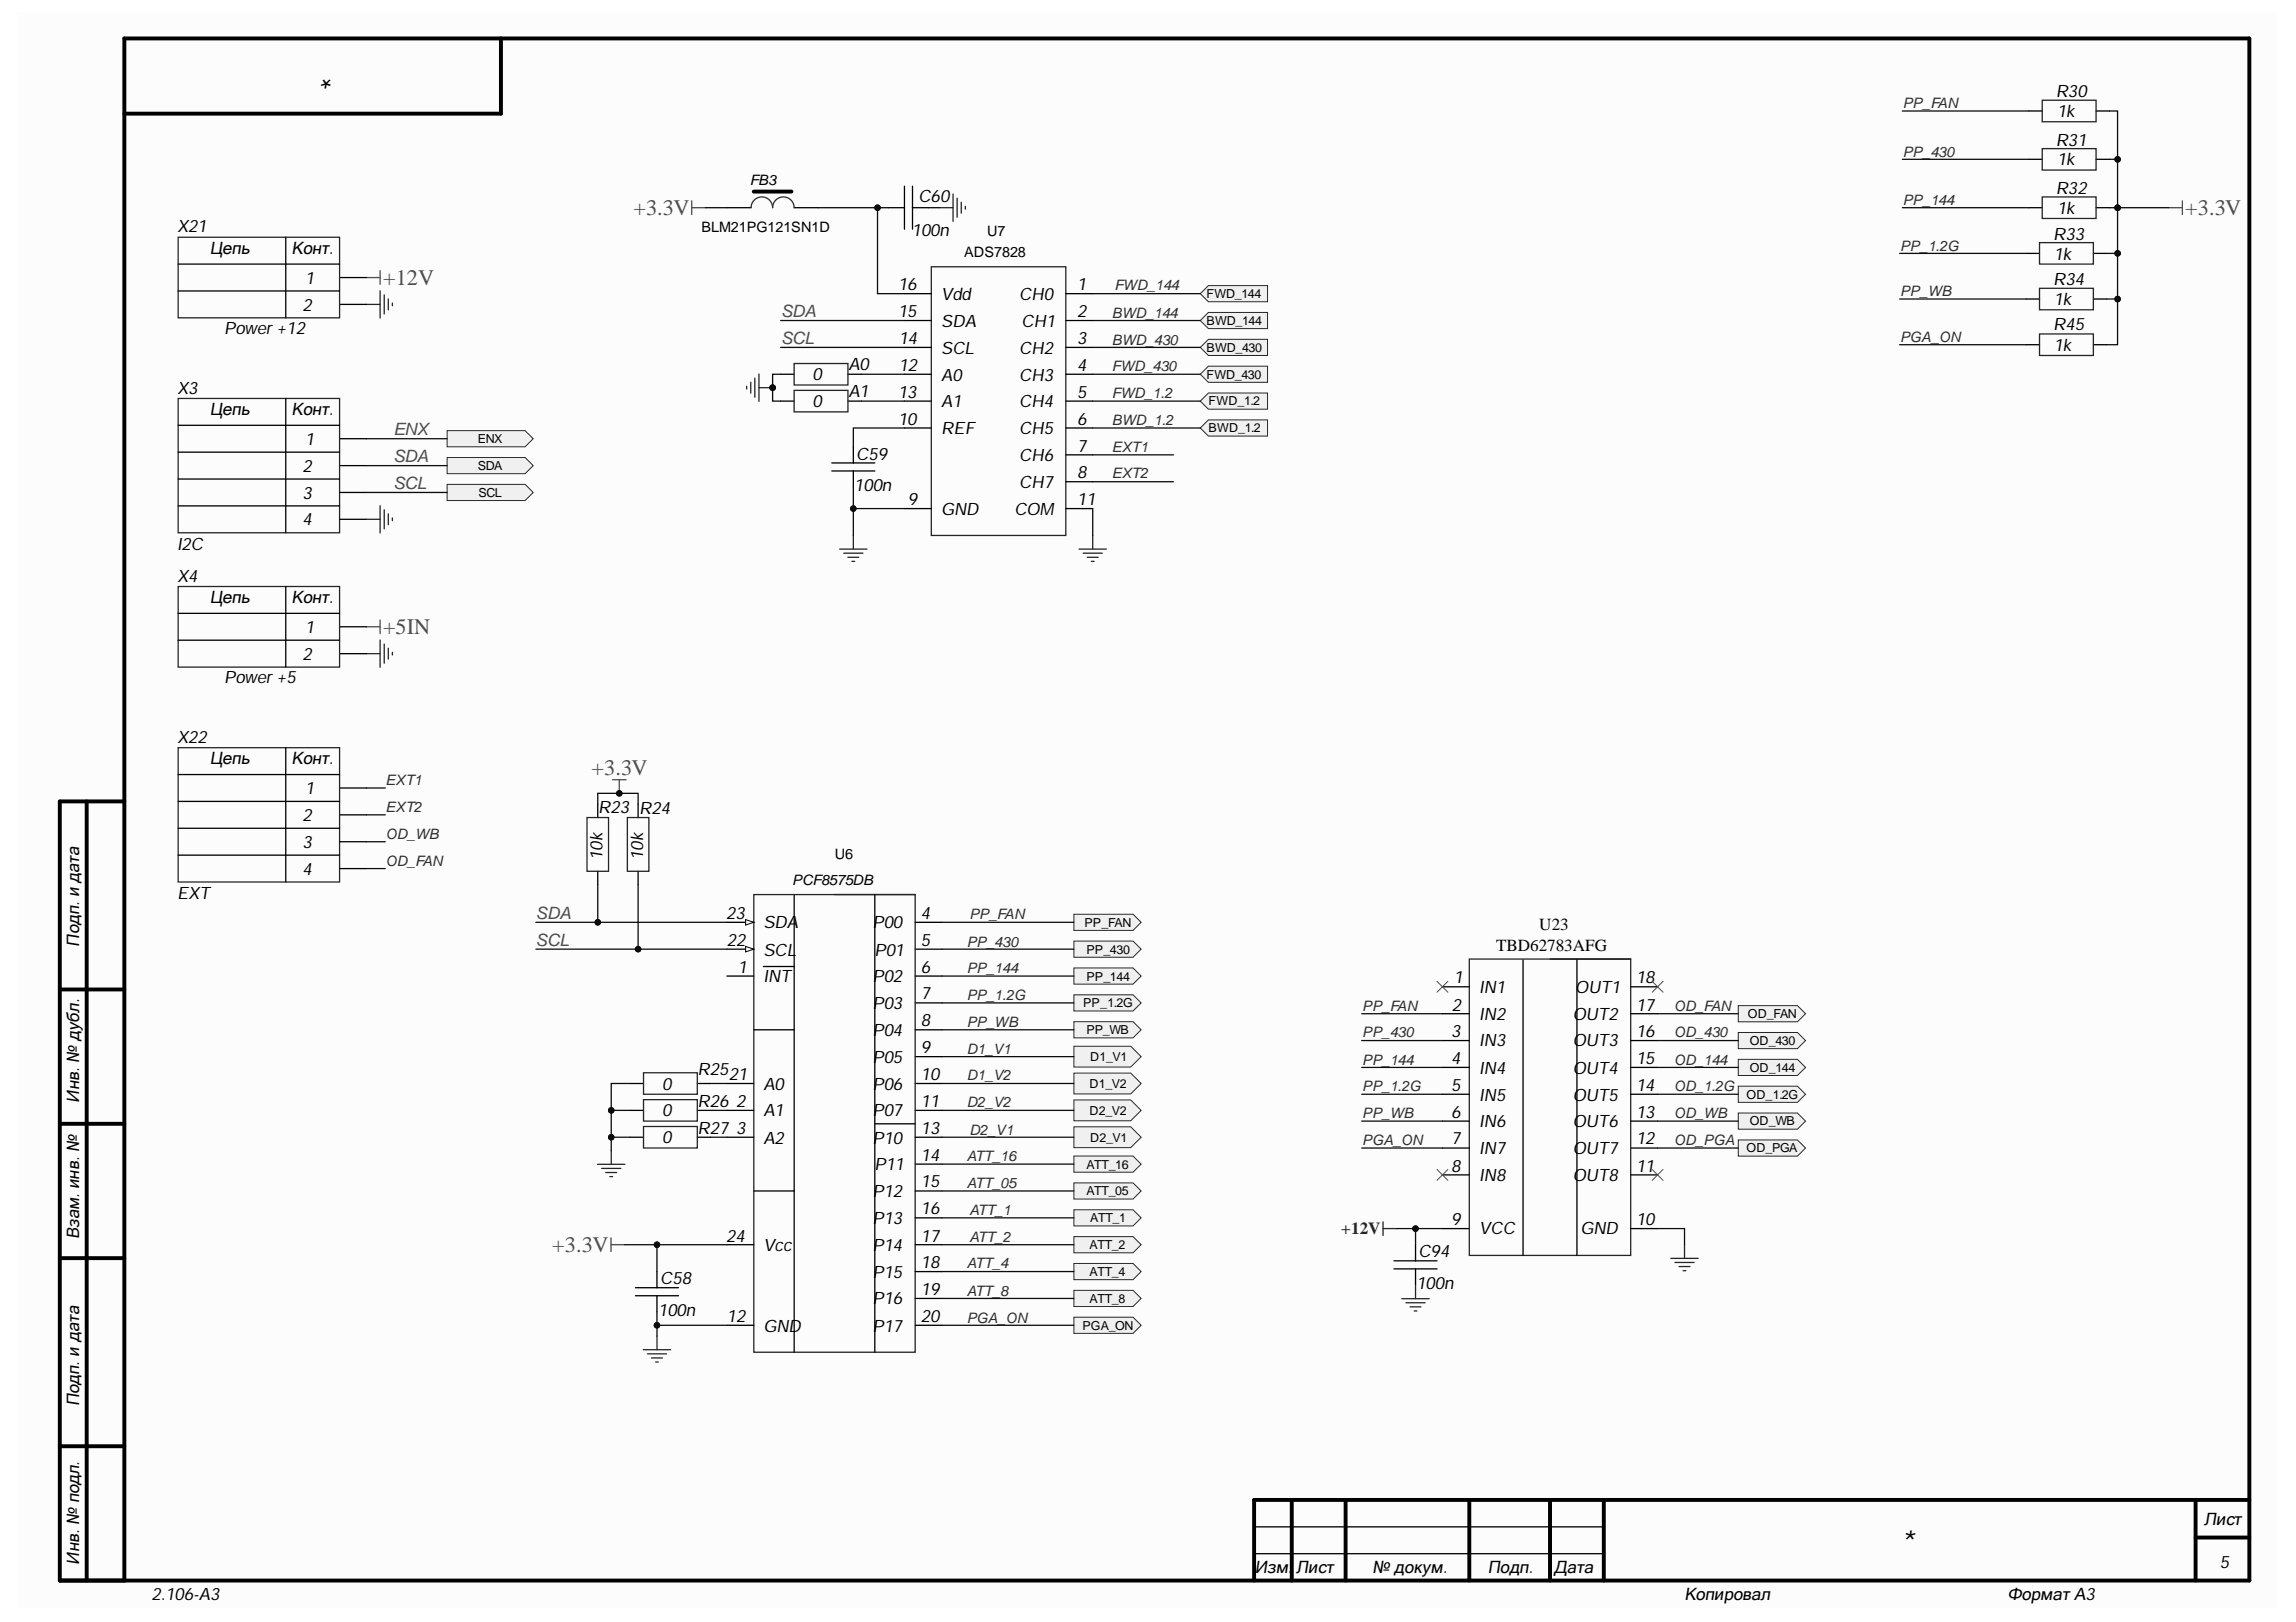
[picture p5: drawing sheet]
<svg xmlns="http://www.w3.org/2000/svg" width="297mm" height="210mm" viewBox="0 0 297 210" stroke-linecap="round" stroke-linejoin="round" font-family="sans-serif">
<defs><g id="words">
<g font-size="4.4">
<text x="43.5" y="8.3" transform="rotate(-180 43.5 8.3)">*</text>
<text x="245.9" y="201.2">*</text>
</g>
<g font-size="2.9" fill="#4c4c4c">
<text x="81.9" y="27.9">+3.3V</text>
<text x="282.7" y="27.9">+3.3V</text>
<text x="49.6" y="36.9">+12V</text>
<text x="49.6" y="82.1">+5IN</text>
<text x="76.5" y="100.3">+3.3V</text>
<text x="71.5" y="162">+3.3V</text>
</g>
<g font-size="2.2">
<text x="266" y="12.5">R30</text>
<text x="266.1" y="15.1">1k</text>
<text x="266" y="18.8">R31</text>
<text x="266.1" y="21.4">1k</text>
<text x="118.8" y="26.1">C60</text>
<text x="266" y="25.1">R32</text>
<text x="266.1" y="27.7">1k</text>
<text x="22.9" y="30.1">X21</text>
<text x="27.1" y="32.9">Цепь</text>
<text x="37.7" y="32.9">Конт.</text>
<text x="118" y="30.6">100n</text>
<text x="265.6" y="31">R33</text>
<text x="265.7" y="33.6">1k</text>
<text x="39.2" y="40.2">2</text>
<text x="39.5" y="36.7">1</text>
<text x="116.2" y="41.1">15</text>
<text x="116.2" y="37.6">16</text>
<text x="121.8" y="38.8">Vdd</text>
<text x="131.8" y="38.8">CH0</text>
<text x="139.4" y="37.6">1</text>
<text x="139.4" y="41.1">2</text>
<text x="265.6" y="36.9">R34</text>
<text x="265.7" y="39.4">1k</text>
<text x="29" y="43.2">Power +12</text>
<text x="109.8" y="47.9">A0</text>
<text x="116.3" y="44.5">14</text>
<text x="116.3" y="48">12</text>
<text x="121.8" y="42.3">SDA</text>
<text x="121.8" y="45.8">SCL</text>
<text x="131.8" y="45.8">CH2</text>
<text x="132.2" y="42.3">CH1</text>
<text x="139.4" y="44.5">3</text>
<text x="139.4" y="48">4</text>
<text x="265.6" y="42.7">R45</text>
<text x="265.7" y="45.4">1k</text>
<text x="22.9" y="50.9">X3</text>
<text x="27.1" y="53.7">Цепь</text>
<text x="37.7" y="53.7">Конт.</text>
<text x="105.1" y="49.2">0</text>
<text x="105.1" y="52.6">0</text>
<text x="109.8" y="51.4">A1</text>
<text x="116.2" y="51.4">13</text>
<text x="121.8" y="49.2">A0</text>
<text x="121.8" y="52.7">A1</text>
<text x="131.8" y="49.2">CH3</text>
<text x="131.8" y="52.7">CH4</text>
<text x="139.4" y="51.4">5</text>
<text x="39.5" y="57.6">1</text>
<text x="110.8" y="59.5">C59</text>
<text x="116.2" y="55">10</text>
<text x="121.8" y="56.2">REF</text>
<text x="131.8" y="56.2">CH5</text>
<text x="131.8" y="59.6">CH6</text>
<text x="139.4" y="55">6</text>
<text x="139.4" y="58.5">7</text>
<text x="39.2" y="61.1">2</text>
<text x="39.2" y="64.5">3</text>
<text x="110.5" y="63.5">100n</text>
<text x="117.5" y="65.4">9</text>
<text x="131.8" y="63.1">CH7</text>
<text x="139.4" y="61.9">8</text>
<text x="139.4" y="65.4">11</text>
<text x="22.9" y="71.1">I2C</text>
<text x="39.2" y="68">4</text>
<text x="121.8" y="66.6">GND</text>
<text x="131.2" y="66.6">COM</text>
<text x="22.9" y="75.3">X4</text>
<text x="27.1" y="78.1">Цепь</text>
<text x="37.7" y="78.1">Конт.</text>
<text x="39.5" y="81.9">1</text>
<text x="29" y="88.4">Power +5</text>
<text x="39.2" y="85.4">2</text>
<text x="22.9" y="96.1">X22</text>
<text x="27.1" y="98.9">Цепь</text>
<text x="37.7" y="98.9">Конт.</text>
<text x="39.2" y="106.3">2</text>
<text x="39.5" y="102.8">1</text>
<text x="77.4" y="105.2">R23 R24</text>
<text x="39.2" y="109.7">3</text>
<text x="39.2" y="113.2">4</text>
<text x="78" y="111.3" transform="rotate(-90 78 111.3)">10k</text>
<text x="83.2" y="111.3" transform="rotate(-90 83.2 111.3)">10k</text>
<text x="22.9" y="116.3">EXT</text>
<text x="94" y="118.9">23</text>
<text x="119.1" y="118.9">4</text>
<text x="10.2" y="122.5" transform="rotate(-90 10.2 122.5)">Подп. и дата</text>
<text x="94" y="122.4">22</text>
<text x="95.5" y="125.9">1</text>
<text x="98.8" y="123.7">SCL</text>
<text x="98.8" y="120.1">SDA</text>
<text x="112.9" y="120.1">P00</text>
<text x="113.1" y="123.7">P01</text>
<text x="119.1" y="122.4">5</text>
<text x="119.1" y="125.9">6</text>
<text x="193.6" y="123.1">TBD62783AFG</text>
<text x="199.1" y="120.3">U23</text>
<text x="98.8" y="127.1">INT</text>
<text x="112.9" y="130.6">P03</text>
<text x="112.9" y="127.1">P02</text>
<text x="119.1" y="129.3">7</text>
<text x="187.8" y="130.8">2</text>
<text x="188.1" y="127.2">1</text>
<text x="191.4" y="128.5">IN1</text>
<text x="191.4" y="132">IN2</text>
<text x="203.5" y="132">OUT2</text>
<text x="203.8" y="128.5">OUT1</text>
<text x="211.7" y="130.8">17</text>
<text x="211.7" y="127.2">18</text>
<text x="112.9" y="137.5">P05</text>
<text x="112.9" y="134.1">P04</text>
<text x="119.1" y="136.3">9</text>
<text x="119.1" y="132.8">8</text>
<text x="187.7" y="134.2">3</text>
<text x="187.7" y="137.7">4</text>
<text x="191.4" y="135.4">IN3</text>
<text x="203.5" y="135.4">OUT3</text>
<text x="211.7" y="137.7">15</text>
<text x="211.7" y="134.2">16</text>
<text x="10.2" y="142.7" transform="rotate(-90 10.2 142.7)">Инв. № дубл.</text>
<text x="85.7" y="141">0</text>
<text x="90.2" y="143.3">R26</text>
<text x="90.2" y="139.1">R25</text>
<text x="94.3" y="139.8">21</text>
<text x="95.2" y="143.3">2</text>
<text x="98.8" y="141">A0</text>
<text x="112.9" y="141">P06</text>
<text x="119.1" y="139.8">10</text>
<text x="119.1" y="143.3">11</text>
<text x="187.7" y="141.2">5</text>
<text x="191.4" y="139">IN4</text>
<text x="191.4" y="142.4">IN5</text>
<text x="203.5" y="142.4">OUT5</text>
<text x="203.5" y="139">OUT4</text>
<text x="211.7" y="141.2">14</text>
<text x="85.7" y="147.9">0</text>
<text x="85.7" y="144.5">0</text>
<text x="90.2" y="146.7">R27</text>
<text x="95.2" y="146.7">3</text>
<text x="98.8" y="148">A2</text>
<text x="98.8" y="144.5">A1</text>
<text x="112.9" y="144.5">P07</text>
<text x="112.9" y="148">P10</text>
<text x="119.1" y="146.7">13</text>
<text x="187.7" y="144.6">6</text>
<text x="187.7" y="148.1">7</text>
<text x="191.4" y="145.9">IN6</text>
<text x="191.4" y="149.4">IN7</text>
<text x="203.5" y="149.4">OUT7</text>
<text x="203.5" y="145.9">OUT6</text>
<text x="211.7" y="148.1">12</text>
<text x="211.7" y="144.6">13</text>
<text x="112.9" y="154.9">P12</text>
<text x="113.1" y="151.5">P11</text>
<text x="119.1" y="150.2">14</text>
<text x="119.1" y="153.7">15</text>
<text x="187.7" y="151.6">8</text>
<text x="191.4" y="152.8">IN8</text>
<text x="203.5" y="152.8">OUT8</text>
<text x="211.7" y="151.6">11</text>
<text x="10.2" y="160.3" transform="rotate(-90 10.2 160.3)">Взам. инв. №</text>
<text x="94" y="160.7">24</text>
<text x="98.8" y="161.9">Vcc</text>
<text x="112.9" y="158.4">P13</text>
<text x="112.9" y="161.9">P14</text>
<text x="119.1" y="157.1">16</text>
<text x="119.1" y="160.7">17</text>
<text x="187.7" y="158.6">9</text>
<text x="191.4" y="159.8">VCC</text>
<text x="204.5" y="159.8">GND</text>
<text x="211.7" y="158.6">10</text>
<text x="85.4" y="166.2">C58</text>
<text x="112.9" y="165.3">P15</text>
<text x="119.1" y="164.1">18</text>
<text x="119.1" y="167.6">19</text>
<text x="183.2" y="166.8">100n</text>
<text x="183.5" y="162.7">C94</text>
<text x="85.2" y="170.3">100n</text>
<text x="94" y="171.1">12</text>
<text x="98.8" y="172.3">GND</text>
<text x="112.9" y="168.8">P16</text>
<text x="112.9" y="172.3">P17</text>
<text x="119.1" y="171.1">20</text>
<text x="10.2" y="182" transform="rotate(-90 10.2 182)">Подп. и дата</text>
<text x="285.1" y="197.3">Лист</text>
<text x="10.2" y="202.5" transform="rotate(-90 10.2 202.5)">Инв. № подл.</text>
<text x="162.4" y="203.6">Изм.</text>
<text x="167.7" y="203.6">Лист</text>
<text x="177.6" y="203.6">№ докум.</text>
<text x="192.5" y="203.6">Подп.</text>
<text x="201" y="203.6">Дата</text>
<text x="287.2" y="202.9">5</text>
<text x="19.6" y="207.1">2.106-A3</text>
<text x="217.9" y="207.1">Копировал</text>
<text x="259.7" y="207.1">Формат А3</text>
</g>
<g font-size="2.2" fill="#4c4c4c">
<text x="101.1" y="41.1">SDA</text>
<text x="101.1" y="44.5">SCL</text>
<text x="50.9" y="59.8">SDA</text>
<text x="50.9" y="56.3">ENX</text>
<text x="50.9" y="63.3">SCL</text>
<text x="69.3" y="118.9">SDA</text>
<text x="69.3" y="122.4">SCL</text>
</g>
<text font-size="2.2" fill="#262626" x="173.5" y="159.8">+12V</text>
<g font-size="1.9" fill="#2e2e2e">
<text x="246.2" y="14">PP_FAN</text>
<text x="246.2" y="20.3">PP_430</text>
<text x="246.2" y="26.5">PP_144</text>
<text x="245.8" y="32.4">PP_1.2G</text>
<text x="143.8" y="41.1">BWD_144</text>
<text x="144.2" y="37.6">FWD_144</text>
<text x="245.8" y="38.3">PP_WB</text>
<text x="143.8" y="44.6">BWD_430</text>
<text x="245.8" y="44.3">PGA_ON</text>
<text x="143.8" y="48.1">FWD_430</text>
<text x="143.8" y="51.5">FWD_1.2</text>
<text x="143.8" y="55">BWD_1.2</text>
<text x="143.8" y="58.5">EXT1</text>
<text x="143.8" y="61.9">EXT2</text>
<text x="49.9" y="101.6">EXT1</text>
<text x="49.9" y="105.1">EXT2</text>
<text x="49.9" y="108.6">OD_WB</text>
<text x="49.9" y="112">OD_FAN</text>
<text x="125.4" y="118.9">PP_FAN</text>
<text x="125.1" y="122.5">PP_430</text>
<text x="125.1" y="126">PP_144</text>
<text x="125.1" y="129.4">PP_1.2G</text>
<text x="176.2" y="130.8">PP_FAN</text>
<text x="216.6" y="130.8">OD_FAN</text>
<text x="125.1" y="132.9">PP_WB</text>
<text x="125.1" y="136.3">D1_V1</text>
<text x="176.2" y="137.8">PP_144</text>
<text x="176.2" y="134.2">PP_430</text>
<text x="216.6" y="137.8">OD_144</text>
<text x="216.6" y="134.2">OD_430</text>
<text x="125.1" y="139.8">D1_V2</text>
<text x="125.1" y="143.3">D2_V2</text>
<text x="176.2" y="141.2">PP_1.2G</text>
<text x="216.6" y="141.2">OD_1.2G</text>
<text x="125.4" y="146.8">D2_V1</text>
<text x="176.2" y="144.7">PP_WB</text>
<text x="176.2" y="148.2">PGA_ON</text>
<text x="216.6" y="144.7">OD_WB</text>
<text x="216.6" y="148.2">OD_PGA</text>
<text x="125.1" y="150.3">ATT_16</text>
<text x="125.1" y="153.8">ATT_05</text>
<text x="125.4" y="157.2">ATT_1</text>
<text x="125.4" y="160.7">ATT_2</text>
<text x="125.1" y="164.1">ATT_4</text>
<text x="125.1" y="167.7">ATT_8</text>
<text x="125.1" y="171.2">PGA_ON</text>
</g>
<g font-size="1.9">
<text x="97" y="23.9">FB3</text>
<text x="90.7" y="30">BLM21PG121SN1D</text>
<text x="124.7" y="33.3">ADS7828</text>
<text x="127.7" y="30.5">U7</text>
<text x="108" y="111.2">U6</text>
<text x="102.5" y="114.6">PCF8575DB</text>
</g>
<g font-size="1.6">
<text x="156.1" y="38.6">FWD_144</text>
<text x="156.1" y="42.1">BWD_144</text>
<text x="156.1" y="45.5">BWD_430</text>
<text x="156.1" y="49">FWD_430</text>
<text x="156.4" y="52.5">FWD_1.2</text>
<text x="61.8" y="57.4">ENX</text>
<text x="156.4" y="55.9">BWD_1.2</text>
<text x="61.8" y="60.8">SDA</text>
<text x="61.9" y="64.3">SCL</text>
<text x="140.3" y="120">PP_FAN</text>
<text x="140.5" y="123.4">PP_430</text>
<text x="140.1" y="130.4">PP_1.2G</text>
<text x="140.5" y="126.9">PP_144</text>
<text x="226.1" y="131.8">OD_FAN</text>
<text x="140.5" y="133.8">PP_WB</text>
<text x="141.1" y="137.3">D1_V1</text>
<text x="226.4" y="135.3">OD_430</text>
<text x="141" y="140.8">D1_V2</text>
<text x="226" y="142.2">OD_1.2G</text>
<text x="226.4" y="138.7">OD_144</text>
<text x="141" y="144.3">D2_V2</text>
<text x="141.1" y="147.8">D2_V1</text>
<text x="226" y="149.1">OD_PGA</text>
<text x="226.4" y="145.6">OD_WB</text>
<text x="140.5" y="151.2">ATT_16</text>
<text x="140.5" y="154.7">ATT_05</text>
<text x="141" y="161.6">ATT_2</text>
<text x="141.1" y="158.1">ATT_1</text>
<text x="141" y="165.2">ATT_4</text>
<text x="140" y="172.1">PGA_ON</text>
<text x="141" y="168.6">ATT_8</text>
</g>
</g></defs>
<g fill="#fcfcfc">
<path d="M2.2 1.5h292.3v206.5h-292.3z" fill-rule="evenodd"/>
<path d="M2.2 1.5h292.3v206.5h-292.3z" fill-rule="evenodd"/>
</g>
<g fill="none" stroke="#000" stroke-width=".51">
<path d="M64.8 5v9.7h-48.7M11.2 103.7v100.8M16.1 103.7h-8.4v100.8h283.3v-199.5h-274.9v199.5M7.7 128h8.4M7.7 145.4h8.4M7.7 162.8h8.4M7.7 187.2h8.4M167.1 194.1v10.4M174.1 194.1v10.4M190.1 194.1v10.4M200.5 194.1v10.4M207.5 194.1v10.4"/>
<path d="M284 194.1v10.4M284 199h7M291 194.1h-128.8v10.4"/>
</g>
<g fill="none" stroke="#000" stroke-width=".17">
<path d="M102.7 115.9v59.1M108 115.8h10.4M113.2 115.8v59.2M118.4 119.4h3.5M94 122.8h3.5M94 126.3h3.5M98.8 125.1h4M118.4 122.8h3.5M118.4 136.7h3.5M118.4 129.8h3.5M118.4 126.3h3.5M118.4 133.3h3.5"/>
<path d="M94 140.2h3.5M94 143.7h3.5M94 147.2h3.5M118.4 140.2h3.5M118.4 143.7h3.5M118.4 150.6h3.5M118.4 147.2h3.5M118.4 154.1h3.5M118.4 157.6h3.5M94 171.5h3.5M118.4 171.5h3.5M118.4 161.1h3.5"/>
<path d="M118.4 164.6h3.5M118.4 168h3.5M162.2 197.6h45.3M162.2 201.1h45.3"/>
</g>
<path d="M47.4 84.6h1.8M49.2 82.8v3.6M49.7 83.4v2.4M50.2 83.9v1.4M50.8 84.4v.4M97.5 115.8h20.9v59.2h-20.9z" fill="none" stroke="#262626" stroke-width=".17"/>
<path d="M47.4 81.1h1.8M49.2 80.2v1.8" fill="none" stroke="#4c4c4c" stroke-width=".17"/>
<path d="M96.5 122.5l1 .3-1 .4z" fill="#fbfbfb"/>
<path d="M96.5 122.5l1 .3-1 .4z" fill="none" stroke="#000" stroke-width=".13"/>
<path d="M94 119.4h3.5" fill="none" stroke="#000" stroke-width=".17"/>
<path d="M96.5 119l1 .4-1 .3z" fill="#fbfbfb"/>
<path d="M96.5 119l1 .4-1 .3z" fill="none" stroke="#000" stroke-width=".13"/>
<path d="M77.3 104.1v1.7M77.3 112.8v1.7M82.6 104.1v1.7M82.6 112.8v1.7M97.5 133.3h5.2M97.5 154.1h5.2M113.2 145.4h5.2M82.2 167.7h5.6M82.2 166.6h5.6M85 164.6v2M85 167.7v2.1M94 161.1h3.5" fill="none" stroke="#000" stroke-width=".17"/>
<path d="M75.9 105.8h2.8v7h-2.8zM81.2 105.8h2.7v7h-2.7zM83.2 174.7h3.6M83.8 175.2h2.4M84.3 175.7h1.4M84.8 176.3h.4M85 172.9v1.8" fill="none" stroke="#262626" stroke-width=".17"/>
<path d="M79.2 100.9h1.8M80.1 100.9v1.8M79 160.2v1.8M79 161.1h1.8" fill="none" stroke="#4c4c4c" stroke-width=".17"/>
<circle cx="80.1" cy="102.7" r=".35" fill="#0e0e0e"/>
<circle cx="80.1" cy="102.7" r=".35" fill="none" stroke="#0e0e0e" stroke-width=".13"/>
<path d="M81.5 147.2h1.8M81.5 143.7h1.8M81.5 140.2h1.8M90.2 147.2h1.8M90.2 143.7h1.8M90.2 140.2h1.8" fill="none" stroke="#000" stroke-width=".17"/>
<path d="M83.3 138.8h6.9v2.8h-6.9zM77.3 150.7h3.5M77.8 151.2h2.5M78.4 151.7h1.4M78.9 152.3h.4M79.1 148.9v1.8M83.3 145.8h6.9v2.8h-6.9zM83.3 142.3h6.9v2.8h-6.9z" fill="none" stroke="#262626" stroke-width=".17"/>
<path d="M138.9 170.5h7.7l1 1-1 1.1h-7.7z" fill-rule="evenodd" fill="#f0f0f0"/>
<path d="M138.9 170.5h7.7l1 1-1 1.1h-7.7z" fill="none" stroke="#262626" stroke-width=".13"/>
<path d="M138.9 121.8h7.7l1 1-1 1.1h-7.7z" fill-rule="evenodd" fill="#f0f0f0"/>
<path d="M138.9 121.8h7.7l1 1-1 1.1h-7.7z" fill="none" stroke="#262626" stroke-width=".13"/>
<path d="M138.9 125.3h7.7l1 1-1 1.1h-7.7z" fill-rule="evenodd" fill="#f0f0f0"/>
<path d="M138.9 125.3h7.7l1 1-1 1.1h-7.7z" fill="none" stroke="#262626" stroke-width=".13"/>
<path d="M138.9 128.7h7.7l1 1.1-1 1h-7.7z" fill-rule="evenodd" fill="#f0f0f0"/>
<path d="M138.9 128.7h7.7l1 1.1-1 1h-7.7z" fill="none" stroke="#262626" stroke-width=".13"/>
<path d="M138.9 132.2h7.7l1 1.1-1 1h-7.7z" fill-rule="evenodd" fill="#f0f0f0"/>
<path d="M138.9 132.2h7.7l1 1.1-1 1h-7.7z" fill="none" stroke="#262626" stroke-width=".13"/>
<path d="M138.9 118.3h7.7l1 1.1-1 1h-7.7z" fill-rule="evenodd" fill="#f0f0f0"/>
<path d="M138.9 118.3h7.7l1 1.1-1 1h-7.7z" fill="none" stroke="#262626" stroke-width=".13"/>
<path d="M138.9 145.8h7.4l1.3 1.4-1.3 1.3h-7.4z" fill-rule="evenodd" fill="#f0f0f0"/>
<path d="M138.9 145.8h7.4l1.3 1.4-1.3 1.3h-7.4z" fill="none" stroke="#262626" stroke-width=".13"/>
<path d="M138.9 142.3h7.4l1.3 1.4-1.3 1.3h-7.4z" fill-rule="evenodd" fill="#f0f0f0"/>
<path d="M138.9 142.3h7.4l1.3 1.4-1.3 1.3h-7.4z" fill="none" stroke="#262626" stroke-width=".13"/>
<path d="M138.9 135.4h7.4l1.3 1.3-1.3 1.4h-7.4z" fill-rule="evenodd" fill="#f0f0f0"/>
<path d="M138.9 135.4h7.4l1.3 1.3-1.3 1.4h-7.4z" fill="none" stroke="#262626" stroke-width=".13"/>
<path d="M138.9 138.9h7.4l1.3 1.3-1.3 1.4h-7.4z" fill-rule="evenodd" fill="#f0f0f0"/>
<path d="M138.9 138.9h7.4l1.3 1.3-1.3 1.4h-7.4z" fill="none" stroke="#262626" stroke-width=".13"/>
<path d="M138.9 149.6h7.7l1 1-1 1.1h-7.7z" fill-rule="evenodd" fill="#f0f0f0"/>
<path d="M138.9 149.6h7.7l1 1-1 1.1h-7.7z" fill="none" stroke="#262626" stroke-width=".13"/>
<path d="M138.9 167h7.7l1 1-1 1.1h-7.7z" fill-rule="evenodd" fill="#f0f0f0"/>
<path d="M138.9 167h7.7l1 1-1 1.1h-7.7z" fill="none" stroke="#262626" stroke-width=".13"/>
<path d="M138.9 163.5h7.7l1 1.1-1 1h-7.7z" fill-rule="evenodd" fill="#f0f0f0"/>
<path d="M138.9 163.5h7.7l1 1.1-1 1h-7.7z" fill="none" stroke="#262626" stroke-width=".13"/>
<path d="M138.9 160h7.7l1 1.1-1 1h-7.7z" fill-rule="evenodd" fill="#f0f0f0"/>
<path d="M138.9 160h7.7l1 1.1-1 1h-7.7z" fill="none" stroke="#262626" stroke-width=".13"/>
<path d="M138.9 156.6h7.7l1 1-1 1h-7.7z" fill-rule="evenodd" fill="#f0f0f0"/>
<path d="M138.9 156.6h7.7l1 1-1 1h-7.7z" fill="none" stroke="#262626" stroke-width=".13"/>
<path d="M138.9 153.1h7.7l1 1-1 1.1h-7.7z" fill-rule="evenodd" fill="#f0f0f0"/>
<path d="M138.9 153.1h7.7l1 1-1 1.1h-7.7z" fill="none" stroke="#262626" stroke-width=".13"/>
<path d="M23 79.4h20.9M37 75.9v10.4M23 82.8h20.9M43.9 81.1h3.5M43.9 84.6h3.5" fill="none" stroke="#000" stroke-width=".17"/>
<path d="M23 75.9h20.9v10.4h-20.9z" fill="none" stroke="#262626" stroke-width=".17"/>
<path d="M57.8 62.7h10.1l1.1 1-1.1 1.1h-10.1z" fill-rule="evenodd" fill="#f0f0f0"/>
<path d="M57.8 62.7h10.1l1.1 1-1.1 1.1h-10.1z" fill="none" stroke="#262626" stroke-width=".13"/>
<path d="M57.8 59.2h10.1l1.1 1.1-1.1 1h-10.1z" fill-rule="evenodd" fill="#f0f0f0"/>
<path d="M57.8 59.2h10.1l1.1 1.1-1.1 1h-10.1z" fill="none" stroke="#262626" stroke-width=".13"/>
<path d="M57.8 55.7h10.1l1.1 1.1-1.1 1h-10.1z" fill-rule="evenodd" fill="#f0f0f0"/>
<path d="M57.8 55.7h10.1l1.1 1.1-1.1 1h-10.1z" fill="none" stroke="#262626" stroke-width=".13"/>
<g fill="none" stroke="#000" stroke-width=".17">
<path d="M262.5 14.4h1.7M271.2 14.4h1.7M117 38h3.5M137.9 38h3.5M262.1 38.7h1.8M262.1 32.8h1.8M262.5 26.9h1.7M262.5 20.6h1.7M270.8 38.7h1.8M270.8 32.8h1.8M271.2 26.9h1.7M271.2 20.6h1.7"/>
<path d="M101 48.4h1.7M101 51.9h1.7M109.7 48.4h1.7M109.7 51.9h1.7M117 41.5h3.5M117 45h3.5M117 48.4h3.5M117 51.9h3.5M117 55.4h3.5M137.9 41.5h3.5M137.9 45h3.5M137.9 48.4h3.5"/>
<path d="M137.9 51.9h3.5M137.9 55.4h3.5M137.9 58.9h3.5M262.1 44.6h1.8M270.8 44.6h1.8M117 65.8h3.5M137.9 62.3h3.5M137.9 65.8h3.5"/>
</g>
<g fill="none" stroke="#262626" stroke-width=".17">
<path d="M264.2 13h7v2.8h-7zM264.2 19.2h7v2.8h-7zM120.5 34.5h17.4v34.8h-17.4zM263.9 37.3h6.9v2.8h-6.9zM263.9 31.4h6.9v2.8h-6.9zM264.2 25.5h7v2.8h-7zM96.6 50v.3M97.1 49.5v1.4M97.7 48.9v2.5M98.2 48.4v3.5M98.2 50.2h1.8M102.7 47h7v2.8h-7z"/>
<path d="M102.7 50.5h7v2.8h-7zM263.9 43.2h6.9v2.8h-6.9z"/>
</g>
<circle cx="100" cy="50.2" r=".35" fill="#0e0e0e"/>
<circle cx="100" cy="50.2" r=".35" fill="none" stroke="#0e0e0e" stroke-width=".13"/>
<path d="M114.9 26.9h2.1M117 24.1v5.6M118.1 24.1v5.6M118.1 26.9h2M107.6 59.9h5.6M110.4 57.8v2.1M107.6 60.9h5.6M110.4 60.9v2.1" fill="none" stroke="#000" stroke-width=".17"/>
<path d="M121.5 26.9h1.8M123.3 25.1v3.5M123.8 25.6v2.5M124.4 26.2v1.4M124.9 26.7v.4M108.6 71.1h3.6M109.2 71.6h2.4M109.7 72.1h1.4M110.2 72.6h.4M110.4 69.3v1.8" fill="none" stroke="#262626" stroke-width=".17"/>
<path d="M89.5 26v1.8M89.5 26.9h1.8" fill="none" stroke="#4c4c4c" stroke-width=".17"/>
<path d="M155.3 38l1-1h7.7v2h-7.7z" fill-rule="evenodd" fill="#f0f0f0"/>
<path d="M155.3 38l1-1h7.7v2h-7.7z" fill="none" stroke="#262626" stroke-width=".13"/>
<path d="M155.3 41.5l1-1.1h7.7v2.1h-7.7z" fill-rule="evenodd" fill="#f0f0f0"/>
<path d="M155.3 41.5l1-1.1h7.7v2.1h-7.7z" fill="none" stroke="#262626" stroke-width=".13"/>
<path d="M94 26.9h3.2M102.7 26.9h3.2" fill="none" stroke="#000" stroke-width=".17"/>
<path d="M97.2 26.9a1.39 1.39 0 0 1 1.4-1.4 1.39 1.39 0 0 1 1.4 1.4 1.39 1.39 0 0 1 1.3-1.4 1.39 1.39 0 0 1 1.4 1.4" fill="none" stroke="#2e2e2e" stroke-width=".17"/>
<path d="M97.5 24.8h4.9" fill="none" stroke="#000" stroke-width=".51"/>
<path d="M155.3 48.4l1-1h7.7v2.1h-7.7z" fill-rule="evenodd" fill="#f0f0f0"/>
<path d="M155.3 48.4l1-1h7.7v2.1h-7.7z" fill="none" stroke="#262626" stroke-width=".13"/>
<path d="M155.3 45l1-1.1h7.7v2.1h-7.7z" fill-rule="evenodd" fill="#f0f0f0"/>
<path d="M155.3 45l1-1.1h7.7v2.1h-7.7z" fill="none" stroke="#262626" stroke-width=".13"/>
<path d="M155.3 51.9l1-1h7.7v2.1h-7.7z" fill-rule="evenodd" fill="#f0f0f0"/>
<path d="M155.3 51.9l1-1h7.7v2.1h-7.7z" fill="none" stroke="#262626" stroke-width=".13"/>
<path d="M155.3 55.4l1-1.1h7.7v2.1h-7.7z" fill-rule="evenodd" fill="#f0f0f0"/>
<path d="M155.3 55.4l1-1.1h7.7v2.1h-7.7z" fill="none" stroke="#262626" stroke-width=".13"/>
<g fill="none" stroke="#262626" stroke-width=".17">
<path d="M23 30.7h20.9v10.4h-20.9zM47.4 39.4h1.8M49.2 37.6v3.6M49.7 38.2v2.4M50.2 38.7v1.4M50.8 39.2v.4M23 51.6h20.9v17.3h-20.9zM47.4 67.2h1.8M49.2 65.4v3.6M49.7 66v2.4M50.2 66.5v1.4M50.8 67v.4"/>
<path d="M190.1 124.1h20.9v38.4h-20.9zM178.9 158.1v1.8M178.9 159h1.8M181.4 168.1h3.5M181.9 168.6h2.5M182.4 169.1h1.4M183 169.6h.3M183.1 166.3v1.8M216.2 162.8h3.5M216.7 163.4h2.5M217.2 163.9h1.4M217.8 164.4h.3"/>
<path d="M217.9 161.1v1.7"/>
</g>
<path d="M47.4 35.9h1.8M49.2 35v1.8M280.6 26.9h1.7M282.3 26v1.8" fill="none" stroke="#4c4c4c" stroke-width=".17"/>
<g fill="none" stroke="#000" stroke-width=".17">
<path d="M23 34.2h20.9M23 37.7h20.9M37 30.7v10.4M43.9 35.9h3.5M43.9 39.4h3.5M23 55h20.9M23 58.5h20.9M37 51.6v17.3M43.9 56.8h3.5M23 62h20.9M23 65.5h20.9M43.9 60.3h3.5"/>
<path d="M43.9 63.7h3.5M43.9 67.2h3.5M186.6 138.1h3.5M186.6 134.7h3.5M186.6 131.2h3.5M186.6 127.7h3.5M197 124.2v38.3M200.5 124.1h10.5M204 124.2v38.3M211 138.1h3.5M211 134.7h3.5M211 131.2h3.5"/>
<path d="M211 127.7h3.5M186.6 148.6h3.5M186.6 159h3.5M186.6 145.1h3.5M186.6 141.6h3.5M186.6 152h3.5M211 148.6h3.5M211 159h3.5M211 145.1h3.5M211 141.6h3.5M211 152h3.5M180.3 164.2h5.6"/>
<path d="M180.3 163.2h5.6M183.1 161.1v2.1M183.1 164.2v2.1"/>
</g>
<path d="M185.9 127l1.4 1.4M187.3 127l-1.4 1.4M213.7 127l1.5 1.4M215.2 127l-1.5 1.4M185.9 151.3l1.4 1.5M187.3 151.3l-1.4 1.5M213.7 151.3l1.5 1.5M215.2 151.3l-1.5 1.5" fill="none" stroke="#4c4c4c" stroke-width=".13"/>
<path d="M224.9 137.1h7.6l1.1 1-1.1 1.1h-7.6z" fill-rule="evenodd" fill="#f0f0f0"/>
<path d="M224.9 137.1h7.6l1.1 1-1.1 1.1h-7.6z" fill="none" stroke="#262626" stroke-width=".13"/>
<path d="M224.9 130.1h7.6l1.1 1.1-1.1 1h-7.6z" fill-rule="evenodd" fill="#f0f0f0"/>
<path d="M224.9 130.1h7.6l1.1 1.1-1.1 1h-7.6z" fill="none" stroke="#262626" stroke-width=".13"/>
<path d="M224.9 133.6h7.6l1.1 1.1-1.1 1h-7.6z" fill-rule="evenodd" fill="#f0f0f0"/>
<path d="M224.9 133.6h7.6l1.1 1.1-1.1 1h-7.6z" fill="none" stroke="#262626" stroke-width=".13"/>
<path d="M224.9 140.6h7.6l1.1 1-1.1 1.1h-7.6z" fill-rule="evenodd" fill="#f0f0f0"/>
<path d="M224.9 140.6h7.6l1.1 1-1.1 1.1h-7.6z" fill="none" stroke="#262626" stroke-width=".13"/>
<path d="M224.9 144h7.6l1.1 1.1-1.1 1h-7.6z" fill-rule="evenodd" fill="#f0f0f0"/>
<path d="M224.9 144h7.6l1.1 1.1-1.1 1h-7.6z" fill="none" stroke="#262626" stroke-width=".13"/>
<path d="M224.9 147.5h7.6l1.1 1.1-1.1 1h-7.6z" fill-rule="evenodd" fill="#f0f0f0"/>
<path d="M224.9 147.5h7.6l1.1 1.1-1.1 1h-7.6z" fill="none" stroke="#262626" stroke-width=".13"/>
<path d="M139.6 71.1h3.5M140.1 71.6h2.5M140.7 72.1h1.4M141.2 72.6h.3M141.4 69.3v1.8M23 96.8h20.9v17.3h-20.9z" fill="none" stroke="#262626" stroke-width=".17"/>
<path d="M37 96.8v17.3M23 100.2h20.9M23 103.7h20.9M23 107.2h20.9M23 110.7h20.9M43.9 102h3.5M43.9 105.4h3.5M43.9 108.9h3.5M43.9 112.4h3.5" fill="none" stroke="#000" stroke-width=".17"/>
<path d="M85 161.1v3.5" fill="none" stroke="#0e0e0e" stroke-width=".17"/>
<circle cx="85" cy="161.1" r=".35" fill="#0e0e0e"/>
<circle cx="85" cy="161.1" r=".35" fill="none" stroke="#0e0e0e" stroke-width=".13"/>
<path d="M85 169.8v1.7h9" fill="none" stroke="#0e0e0e" stroke-width=".17"/>
<circle cx="85" cy="171.5" r=".35" fill="#0e0e0e"/>
<circle cx="85" cy="171.5" r=".35" fill="none" stroke="#0e0e0e" stroke-width=".13"/>
<path d="M85 171.5v1.4" fill="none" stroke="#0e0e0e" stroke-width=".17"/>
<circle cx="85" cy="171.5" r=".35" fill="#0e0e0e"/>
<circle cx="85" cy="171.5" r=".35" fill="none" stroke="#0e0e0e" stroke-width=".13"/>
<path d="M77.3 104.1v-1.4h5.3v1.4" fill="none" stroke="#0e0e0e" stroke-width=".17"/>
<circle cx="80.1" cy="102.7" r=".35" fill="#0e0e0e"/>
<circle cx="80.1" cy="102.7" r=".35" fill="none" stroke="#0e0e0e" stroke-width=".13"/>
<path d="M77.3 114.5v4.9" fill="none" stroke="#0e0e0e" stroke-width=".17"/>
<circle cx="77.3" cy="119.4" r=".35" fill="#0e0e0e"/>
<circle cx="77.3" cy="119.4" r=".35" fill="none" stroke="#0e0e0e" stroke-width=".13"/>
<path d="M82.6 114.5v8.3" fill="none" stroke="#0e0e0e" stroke-width=".17"/>
<circle cx="82.6" cy="122.8" r=".35" fill="#0e0e0e"/>
<circle cx="82.6" cy="122.8" r=".35" fill="none" stroke="#0e0e0e" stroke-width=".13"/>
<path d="M79.1 143.7h2.4M92 147.2h2M92 143.7h2M92 140.2h2" fill="none" stroke="#0e0e0e" stroke-width=".17"/>
<circle cx="79.1" cy="143.7" r=".35" fill="#0e0e0e"/>
<circle cx="79.1" cy="143.7" r=".35" fill="none" stroke="#0e0e0e" stroke-width=".13"/>
<path d="M79.1 147.2v1.7" fill="none" stroke="#0e0e0e" stroke-width=".17"/>
<circle cx="79.1" cy="147.2" r=".35" fill="#0e0e0e"/>
<circle cx="79.1" cy="147.2" r=".35" fill="none" stroke="#0e0e0e" stroke-width=".13"/>
<g fill="none" stroke="#0e0e0e" stroke-width=".17">
<path d="M246.1 14.4h16.4M245.8 38.7h16.3M245.8 32.8h16.3M246.1 26.9h16.4M246.1 20.6h16.4M47.4 56.8h10.4M101 48.4h-1v1.8M111.4 48.4h5.6M111.4 51.9h5.6M245.8 44.6h16.3M47.4 60.3h10.4M47.4 63.7h10.4"/>
<path d="M121.9 119.4h17M121.9 122.8h17M121.9 126.3h17M121.9 129.8h17M121.9 133.3h17M121.9 136.7h17M121.9 147.2h17M121.9 150.6h17M121.9 154.1h17M121.9 157.6h17M121.9 140.2h17M121.9 143.7h17"/>
<path d="M121.9 161.1h17M121.9 168h17M121.9 171.5h17M138.9 164.6h-17"/>
</g>
<circle cx="100" cy="50.2" r=".35" fill="#0e0e0e"/>
<circle cx="100" cy="50.2" r=".35" fill="none" stroke="#0e0e0e" stroke-width=".13"/>
<path d="M100 50.2v1.7h1" fill="none" stroke="#0e0e0e" stroke-width=".17"/>
<circle cx="100" cy="50.2" r=".35" fill="#0e0e0e"/>
<circle cx="100" cy="50.2" r=".35" fill="none" stroke="#0e0e0e" stroke-width=".13"/>
<path d="M117 55.4h-6.6v2.4M110.4 63v2.8h6.6" fill="none" stroke="#0e0e0e" stroke-width=".17"/>
<circle cx="110.4" cy="65.8" r=".35" fill="#0e0e0e"/>
<circle cx="110.4" cy="65.8" r=".35" fill="none" stroke="#0e0e0e" stroke-width=".13"/>
<path d="M110.4 65.8v3.5" fill="none" stroke="#0e0e0e" stroke-width=".17"/>
<circle cx="110.4" cy="65.8" r=".35" fill="#0e0e0e"/>
<circle cx="110.4" cy="65.8" r=".35" fill="none" stroke="#0e0e0e" stroke-width=".13"/>
<path d="M91.3 26.9h2.7M114.9 26.9h-1.4v11.1h3.5M120.1 26.9h1.4M141.4 38h13.9M101 41.5h16M101 45h16M141.4 41.5h13.9M141.4 45h13.9M141.4 48.4h13.9" fill="none" stroke="#0e0e0e" stroke-width=".17"/>
<circle cx="113.5" cy="26.9" r=".35" fill="#0e0e0e"/>
<circle cx="113.5" cy="26.9" r=".35" fill="none" stroke="#0e0e0e" stroke-width=".13"/>
<path d="M105.9 26.9h7.6" fill="none" stroke="#0e0e0e" stroke-width=".17"/>
<circle cx="113.5" cy="26.9" r=".35" fill="#0e0e0e"/>
<circle cx="113.5" cy="26.9" r=".35" fill="none" stroke="#0e0e0e" stroke-width=".13"/>
<path d="M272.9 26.9h7.7M141.4 51.9h13.9M141.4 55.4h13.9" fill="none" stroke="#0e0e0e" stroke-width=".17"/>
<circle cx="274" cy="26.9" r=".35" fill="#0e0e0e"/>
<circle cx="274" cy="26.9" r=".35" fill="none" stroke="#0e0e0e" stroke-width=".13"/>
<path d="M272.9 20.6h1.1" fill="none" stroke="#0e0e0e" stroke-width=".17"/>
<circle cx="274" cy="20.6" r=".35" fill="#0e0e0e"/>
<circle cx="274" cy="20.6" r=".35" fill="none" stroke="#0e0e0e" stroke-width=".13"/>
<path d="M272.9 14.4h1.1v12.5" fill="none" stroke="#0e0e0e" stroke-width=".17"/>
<circle cx="274" cy="26.9" r=".35" fill="#0e0e0e"/>
<circle cx="274" cy="26.9" r=".35" fill="none" stroke="#0e0e0e" stroke-width=".13"/>
<circle cx="274" cy="20.6" r=".35" fill="#0e0e0e"/>
<circle cx="274" cy="20.6" r=".35" fill="none" stroke="#0e0e0e" stroke-width=".13"/>
<path d="M274 26.9v5.9h-1.4" fill="none" stroke="#0e0e0e" stroke-width=".17"/>
<circle cx="274" cy="32.8" r=".35" fill="#0e0e0e"/>
<circle cx="274" cy="32.8" r=".35" fill="none" stroke="#0e0e0e" stroke-width=".13"/>
<circle cx="274" cy="26.9" r=".35" fill="#0e0e0e"/>
<circle cx="274" cy="26.9" r=".35" fill="none" stroke="#0e0e0e" stroke-width=".13"/>
<path d="M274 32.8v5.9h-1.4" fill="none" stroke="#0e0e0e" stroke-width=".17"/>
<circle cx="274" cy="38.7" r=".35" fill="#0e0e0e"/>
<circle cx="274" cy="38.7" r=".35" fill="none" stroke="#0e0e0e" stroke-width=".13"/>
<circle cx="274" cy="32.8" r=".35" fill="#0e0e0e"/>
<circle cx="274" cy="32.8" r=".35" fill="none" stroke="#0e0e0e" stroke-width=".13"/>
<path d="M274 38.7v5.9h-1.4" fill="none" stroke="#0e0e0e" stroke-width=".17"/>
<circle cx="274" cy="38.7" r=".35" fill="#0e0e0e"/>
<circle cx="274" cy="38.7" r=".35" fill="none" stroke="#0e0e0e" stroke-width=".13"/>
<path d="M176.2 131.2h10.4M176.2 134.7h10.4M176.2 138.1h10.4M176.2 141.6h10.4M176.2 148.6h10.4M176.2 145.1h10.4M183.1 159v2.1M214.5 159h3.4v2.1" fill="none" stroke="#0e0e0e" stroke-width=".17"/>
<circle cx="183.1" cy="159" r=".35" fill="#0e0e0e"/>
<circle cx="183.1" cy="159" r=".35" fill="none" stroke="#0e0e0e" stroke-width=".13"/>
<path d="M141.4 58.9h10.4M141.4 62.3h10.4M141.4 65.8v3.5M69.3 122.8h24.7M214.5 138.1h10.4M214.5 134.7h10.4M214.5 131.2h10.4M214.5 141.6h10.4M214.5 145.1h10.4M214.5 148.6h10.4" fill="none" stroke="#0e0e0e" stroke-width=".17"/>
<circle cx="82.6" cy="122.8" r=".35" fill="#0e0e0e"/>
<circle cx="82.6" cy="122.8" r=".35" fill="none" stroke="#0e0e0e" stroke-width=".13"/>
<path d="M69.3 119.4h24.7" fill="none" stroke="#0e0e0e" stroke-width=".17"/>
<circle cx="77.3" cy="119.4" r=".35" fill="#0e0e0e"/>
<circle cx="77.3" cy="119.4" r=".35" fill="none" stroke="#0e0e0e" stroke-width=".13"/>
<path d="M81.5 140.2h-2.4v7h2.4" fill="none" stroke="#0e0e0e" stroke-width=".17"/>
<circle cx="79.1" cy="147.2" r=".35" fill="#0e0e0e"/>
<circle cx="79.1" cy="147.2" r=".35" fill="none" stroke="#0e0e0e" stroke-width=".13"/>
<circle cx="79.1" cy="143.7" r=".35" fill="#0e0e0e"/>
<circle cx="79.1" cy="143.7" r=".35" fill="none" stroke="#0e0e0e" stroke-width=".13"/>
<path d="M80.8 161.1h13.2" fill="none" stroke="#0e0e0e" stroke-width=".17"/>
<circle cx="85" cy="161.1" r=".35" fill="#0e0e0e"/>
<circle cx="85" cy="161.1" r=".35" fill="none" stroke="#0e0e0e" stroke-width=".13"/>
<path d="M180.7 159h5.9" fill="none" stroke="#0e0e0e" stroke-width=".17"/>
<circle cx="183.1" cy="159" r=".35" fill="#0e0e0e"/>
<circle cx="183.1" cy="159" r=".35" fill="none" stroke="#0e0e0e" stroke-width=".13"/>
<path d="M47.4 105.4h2.4M47.4 108.9h2.4M47.4 112.4h2.4M47.4 102h2.4" fill="none" stroke="#0e0e0e" stroke-width=".17"/>
<use href="#words"/>
</svg>
